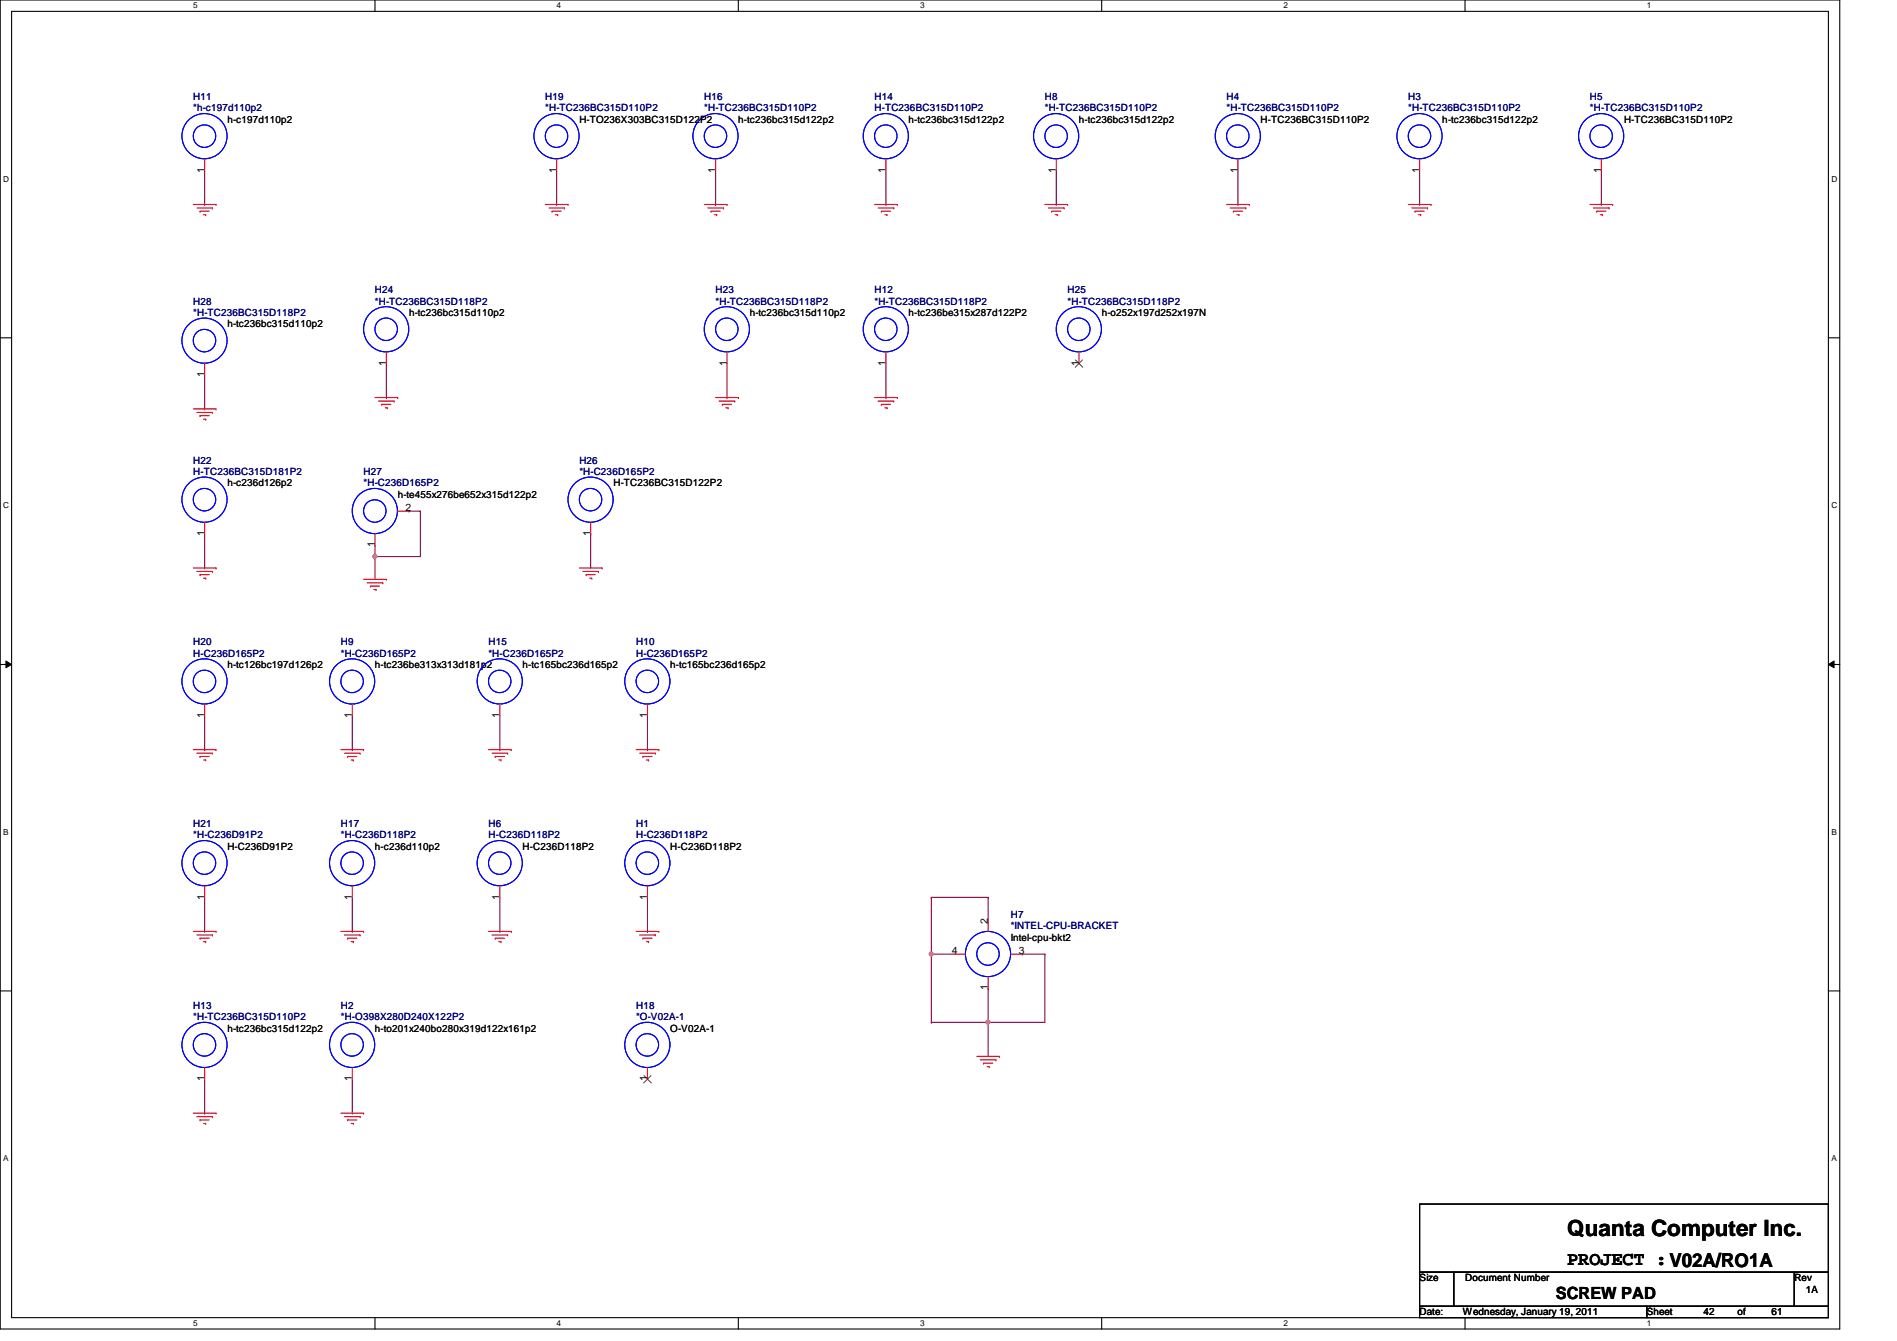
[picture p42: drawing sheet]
<svg xmlns="http://www.w3.org/2000/svg" width="297mm" height="210mm" viewBox="0 0 297 210" stroke-linecap="round" stroke-linejoin="round" font-family="sans-serif">
<defs><g id="words">
<text font-size="3.5" x="245.4" y="193.5">Quanta Computer Inc.</text>
<text font-size="3" x="245.4" y="198.1">PROJECT :V02A/RO1A</text>
<text font-size="2.6" x="243.6" y="203.3">SCREW PAD</text>
<g font-size="1.6" fill="#000080">
<text x="30.3" y="15.7">H11</text>
<text x="30.3" y="17.4">*h-c197d110p2</text>
<text x="85.4" y="15.7">H19</text>
<text x="85.4" y="17.4">*H-TC236BC315D110P2</text>
<text x="110.3" y="15.7">H16</text>
<text x="110.3" y="17.4">*H-TC236BC315D110P2</text>
<text x="136.9" y="15.7">H14</text>
<text x="136.9" y="17.4">H-TC236BC315D110P2</text>
<text x="163.6" y="15.7">H8</text>
<text x="163.6" y="17.4">*H-TC236BC315D110P2</text>
<text x="192.1" y="15.7">H4</text>
<text x="192.1" y="17.4">*H-TC236BC315D110P2</text>
<text x="220.5" y="15.7">H3</text>
<text x="220.5" y="17.4">*H-TC236BC315D110P2</text>
<text x="249" y="15.7">H5</text>
<text x="249" y="17.4">*H-TC236BC315D110P2</text>
<text x="30.3" y="47.7">H28</text>
<text x="58.7" y="45.9">H24</text>
<text x="58.7" y="47.7">*H-TC236BC315D118P2</text>
<text x="112.1" y="45.9">H23</text>
<text x="112.1" y="47.7">*H-TC236BC315D118P2</text>
<text x="136.9" y="45.9">H12</text>
<text x="136.9" y="47.7">*H-TC236BC315D118P2</text>
<text x="167.2" y="45.9">H25</text>
<text x="167.2" y="47.7">*H-TC236BC315D118P2</text>
<text x="30.3" y="49.4">*H-TC236BC315D118P2</text>
<text x="30.3" y="72.6">H22</text>
<text x="30.3" y="74.3">H-TC236BC315D181P2</text>
<text x="56.9" y="74.3">H27</text>
<text x="56.9" y="76.1">*H-C236D165P2</text>
<text x="90.7" y="72.6">H26</text>
<text x="90.7" y="74.3">*H-C236D165P2</text>
<text x="30.3" y="101">H20</text>
<text x="53.4" y="101">H9</text>
<text x="76.5" y="101">H15</text>
<text x="99.6" y="101">H10</text>
<text x="30.3" y="102.8">H-C236D165P2</text>
<text x="53.4" y="102.8">*H-C236D165P2</text>
<text x="76.5" y="102.8">*H-C236D165P2</text>
<text x="99.6" y="102.8">H-C236D165P2</text>
<text x="30.3" y="129.5">H21</text>
<text x="30.3" y="131.2">*H-C236D91P2</text>
<text x="53.4" y="129.5">H17</text>
<text x="53.4" y="131.2">*H-C236D118P2</text>
<text x="76.5" y="129.5">H6</text>
<text x="76.5" y="131.2">H-C236D118P2</text>
<text x="99.6" y="129.5">H1</text>
<text x="99.6" y="131.2">H-C236D118P2</text>
<text x="158.3" y="143.7">H7</text>
<text x="158.3" y="145.5">*INTEL-CPU-BRACKET</text>
<text x="30.3" y="157.9">H13</text>
<text x="30.3" y="159.7">*H-TC236BC315D110P2</text>
<text x="53.4" y="157.9">H2</text>
<text x="53.4" y="159.7">*H-O398X280D240X122P2</text>
<text x="99.6" y="157.9">H18</text>
<text x="99.6" y="159.7">*O-V02A-1</text>
</g>
<g font-size="1.6">
<text x="35.6" y="19.2">h-c197d110p2</text>
<text x="90.7" y="19.2">H-TO236X303BC315D122P2</text>
<text x="115.6" y="19.2">h-tc236bc315d122p2</text>
<text x="142.3" y="19.2">h-tc236bc315d122p2</text>
<text x="168.9" y="19.2">h-tc236bc315d122p2</text>
<text x="197.4" y="19.2">H-TC236BC315D110P2</text>
<text x="225.8" y="19.2">h-tc236bc315d122p2</text>
<text x="254.3" y="19.2">H-TC236BC315D110P2</text>
<text x="32" y="27" transform="rotate(-90 32 27)">1</text>
<text x="87.1" y="27" transform="rotate(-90 87.1 27)">1</text>
<text x="112" y="27" transform="rotate(-90 112 27)">1</text>
<text x="138.7" y="27" transform="rotate(-90 138.7 27)">1</text>
<text x="165.4" y="27" transform="rotate(-90 165.4 27)">1</text>
<text x="193.8" y="27" transform="rotate(-90 193.8 27)">1</text>
<text x="222.2" y="27" transform="rotate(-90 222.2 27)">1</text>
<text x="250.7" y="27" transform="rotate(-90 250.7 27)">1</text>
<text x="35.6" y="51.2">h-tc236bc315d110p2</text>
<text x="64" y="49.4">h-tc236bc315d110p2</text>
<text x="117.4" y="49.4">h-tc236bc315d110p2</text>
<text x="142.3" y="49.4">h-tc236be315x287d122P2</text>
<text x="172.5" y="49.4">h-o252x197d252x197N</text>
<text x="32" y="59" transform="rotate(-90 32 59)">1</text>
<text x="60.4" y="57.2" transform="rotate(-90 60.4 57.2)">1</text>
<text x="113.8" y="57.2" transform="rotate(-90 113.8 57.2)">1</text>
<text x="138.7" y="57.2" transform="rotate(-90 138.7 57.2)">1</text>
<text x="168.9" y="57.2" transform="rotate(-90 168.9 57.2)">1</text>
<text x="35.6" y="76.1">h-c236d126p2</text>
<text x="62.3" y="77.9">h-te455x276be652x315d122p2</text>
<text x="96.1" y="76.1">H-TC236BC315D122P2</text>
<text x="32" y="83.9" transform="rotate(-90 32 83.9)">1</text>
<text x="63.5" y="80">2</text>
<text x="92.5" y="83.9" transform="rotate(-90 92.5 83.9)">1</text>
<text x="58.7" y="85.7" transform="rotate(-90 58.7 85.7)">1</text>
<text x="35.6" y="104.6">h-tc126bc197d126p2</text>
<text x="58.7" y="104.6">h-tc236be313x313d181p2</text>
<text x="81.8" y="104.6">h-tc165bc236d165p2</text>
<text x="104.9" y="104.6">h-tc165bc236d165p2</text>
<text x="32" y="112.4" transform="rotate(-90 32 112.4)">1</text>
<text x="55.1" y="112.4" transform="rotate(-90 55.1 112.4)">1</text>
<text x="78.2" y="112.4" transform="rotate(-90 78.2 112.4)">1</text>
<text x="101.3" y="112.4" transform="rotate(-90 101.3 112.4)">1</text>
<text x="35.6" y="133">H-C236D91P2</text>
<text x="58.7" y="133">h-c236d110p2</text>
<text x="81.8" y="133">H-C236D118P2</text>
<text x="104.9" y="133">H-C236D118P2</text>
<text x="32" y="140.8" transform="rotate(-90 32 140.8)">1</text>
<text x="55.1" y="140.8" transform="rotate(-90 55.1 140.8)">1</text>
<text x="78.2" y="140.8" transform="rotate(-90 78.2 140.8)">1</text>
<text x="101.3" y="140.8" transform="rotate(-90 101.3 140.8)">1</text>
<text x="149.1" y="149.3">4</text>
<text x="154.7" y="144.6" transform="rotate(-90 154.7 144.6)">2</text>
<text x="158.3" y="147.2">Intel-cpu-bkt2</text>
<text x="159.5" y="149.3">3</text>
<text x="154.7" y="155" transform="rotate(-90 154.7 155)">1</text>
<text x="35.6" y="161.5">h-tc236bc315d122p2</text>
<text x="58.7" y="161.5">h-to201x240bo280x319d122x161p2</text>
<text x="104.9" y="161.5">O-V02A-1</text>
<text x="32" y="169.2" transform="rotate(-90 32 169.2)">1</text>
<text x="55.1" y="169.2" transform="rotate(-90 55.1 169.2)">1</text>
<text x="101.3" y="169.2" transform="rotate(-90 101.3 169.2)">1</text>
<text x="222.3" y="200.6">Size</text>
<text x="229.4" y="200.6">Document Number</text>
<text x="281" y="200.6">Rev</text>
<text x="282.7" y="202.4">1A</text>
<text x="222.3" y="205.9">Date:</text>
<text x="229.1" y="205.9">Wednesday, January 19, 2011</text>
<text x="257.8" y="205.9">Sheet</text>
<text x="266.7" y="205.9">42</text>
<text x="272.1" y="205.9">of</text>
<text x="277.4" y="205.9">61</text>
</g>
<g font-size="1.3">
<text x="30.3" y="1.3">5</text>
<text x="87.2" y="1.3">4</text>
<text x="144.1" y="1.3">3</text>
<text x="201" y="1.3">2</text>
<text x="257.8" y="1.3">1</text>
<text x=".5" y="28.4">D</text>
<text x="286.8" y="28.4">D</text>
<text x=".5" y="79.5">C</text>
<text x="286.8" y="79.5">C</text>
<text x=".5" y="130.7">B</text>
<text x="286.8" y="130.7">B</text>
<text x=".5" y="181.8">A</text>
<text x="286.8" y="181.8">A</text>
<text x="30.3" y="207.6">5</text>
<text x="87.2" y="207.6">4</text>
<text x="144.1" y="207.6">3</text>
<text x="201" y="207.6">2</text>
<text x="257.8" y="207.6">1</text>
</g>
</g></defs>
<path d="M0 0h288.1v208h-288.1zM1.8 1.8h284.5v204.4h-284.5z" fill="none" stroke="#000" stroke-width=".17"/>
<g fill="#fff">
<path d="M30.3 .2h.6v1.4h-.6z"/>
<path d="M30.3 206.4h.6v1.4h-.6z"/>
</g>
<path d="M58.7 0v1.8M58.7 206.2v1.8" fill="none" stroke="#000" stroke-width=".17"/>
<g fill="#fff">
<path d="M87.2 .2h.6v1.4h-.6z"/>
<path d="M87.2 206.4h.6v1.4h-.6z"/>
</g>
<path d="M115.6 0v1.8M115.6 206.2v1.8" fill="none" stroke="#000" stroke-width=".17"/>
<g fill="#fff">
<path d="M144.1 .2h.6v1.4h-.6z"/>
<path d="M144.1 206.4h.6v1.4h-.6z"/>
</g>
<path d="M172.5 0v1.8M172.5 206.2v1.8" fill="none" stroke="#000" stroke-width=".17"/>
<g fill="#fff">
<path d="M201 .2h.6v1.4h-.6z"/>
<path d="M201 206.4h.6v1.4h-.6z"/>
</g>
<path d="M229.4 0v1.8M229.4 206.2v1.8" fill="none" stroke="#000" stroke-width=".17"/>
<g fill="#fff">
<path d="M257.8 .2h.7v1.4h-.7z"/>
<path d="M257.8 206.4h.7v1.4h-.7z"/>
<path d="M.5 27.3h.9v1.4h-.9z"/>
<path d="M286.8 27.3h.9v1.4h-.9z"/>
<path d="M.5 78.4h.9v1.4h-.9z"/>
<path d="M286.8 78.4h.9v1.4h-.9z"/>
</g>
<path d="M0 52.9h1.8M286.3 52.9h1.8" fill="none" stroke="#000" stroke-width=".17"/>
<g fill="#fff">
<path d="M.5 129.5h.8v1.4h-.8z"/>
<path d="M286.8 129.5h.8v1.4h-.8z"/>
</g>
<path d="M0 104h1.8M286.3 104h1.8" fill="none" stroke="#000" stroke-width=".17"/>
<path d="M.9 103.5l.9 .5-.9 .5zM286.3 104l.9-.5v1z" fill="#000"/>
<path d="M.9 103.5l.9 .5-.9 .5zM286.3 104l.9-.5v1z" fill="none" stroke="#000" stroke-width=".16"/>
<g fill="#fff">
<path d="M.5 180.6h.8v1.4h-.8z"/>
<path d="M286.8 180.6h.8v1.4h-.8z"/>
</g>
<path d="M0 155.1h1.8M286.3 155.1h1.8" fill="none" stroke="#000" stroke-width=".17"/>
<path d="M92.5 83.6h.1M92.5 83.6v5.3M145.8 149.4h.1M145.8 149.4h3.6M145.8 149.4v10.6M154.7 154.7h.1M154.7 154.7v5.3M163.6 149.4h.1M163.6 149.4v10.6h-8.9M154.7 160h.1" fill="none" stroke="#800040" stroke-width=".17"/>
<circle cx="145.8" cy="149.3" r=".32" fill="#f0f"/>
<circle cx="145.8" cy="149.3" r=".32" fill="none" stroke="#f0f" stroke-width=".17"/>
<path d="M145.8 140.5h.1M145.8 140.5v8.9M154.7 140.5h.1M154.7 140.5v3.5M160.1 149.4h.1M160.1 149.4h3.5M154.7 160h.1M154.7 160v5.4" fill="none" stroke="#800040" stroke-width=".17"/>
<circle cx="154.7" cy="160" r=".32" fill="#f0f"/>
<circle cx="154.7" cy="160" r=".32" fill="none" stroke="#f0f" stroke-width=".17"/>
<g fill="none" stroke="#800040" stroke-width=".17">
<path d="M32 32h.1M32 26.7v5.3M87.2 32h.1M87.2 26.7v5.3M112.1 32h.1M112.1 26.7v5.3M138.7 32h.1M138.7 26.7v5.3M165.4 32h.1M165.4 26.7v5.3M193.8 32h.1M193.8 26.7v5.3"/>
<path d="M222.3 32h.1M222.3 26.7v5.3M250.7 32h.1M250.7 26.7v5.3M60.5 56.9v5.3M113.8 56.9v5.3M138.7 56.9v5.3M60.5 62.2h.1M113.8 62.2h.1M138.7 62.2h.1M32 88.9h.1M32 83.6v5.3"/>
<path d="M58.7 87.1h.1M58.7 87.1v3.6M65.8 80h.1M65.8 80v7.1h-7.1M32 117.3h.1M32 112v5.3M55.2 117.3h.1M55.2 112v5.3M78.3 117.3h.1M78.3 112v5.3M101.4 117.3h.1M101.4 112v5.3"/>
<path d="M32 145.8h.1M32 140.5v5.3M55.2 145.8h.1M55.2 140.5v5.3M78.3 145.8h.1M78.3 140.5v5.3M101.4 145.8h.1M101.4 140.5v5.3M145.8 140.5h.1M145.8 140.5h8.9M32 174.2h.1M32 168.9v5.3"/>
<path d="M55.2 174.2h.1M55.2 168.9v5.3M145.8 160h.1M145.8 160h8.9"/>
</g>
<circle cx="58.7" cy="87.1" r=".32" fill="#f0f"/>
<circle cx="58.7" cy="87.1" r=".32" fill="none" stroke="#f0f" stroke-width=".17"/>
<path d="M32 58.7v5.3M32 64h.1M58.7 85.3h.1M58.7 85.3v1.8M64 80h.1M64 80h1.8" fill="none" stroke="#800040" stroke-width=".17"/>
<g fill="none" stroke="#f00" stroke-width=".17">
<path d="M30.3 32h3.5M30.8 32.6h2.5M31.3 33.1h.1M31.3 33.1h1.5M31.9 33.6h.3M32 24.9v1.8M32.2 33.6h.1M33.3 32.6h.1M33.8 32h.1M85.4 32h3.5M85.9 32.6h2.5M86.4 33.1h.1"/>
<path d="M86.4 33.1h1.5M87 33.6h.3M87.2 24.9v1.8M87.3 33.6h.1M88.4 32.6h.1M88.9 32h.1M110.3 32h3.5M110.8 32.6h2.5M111.3 33.1h.1M111.3 33.1h1.5M111.9 33.6h.3M112.1 24.9v1.8"/>
<path d="M112.2 33.6h.1M113.3 32.6h.1M113.8 32h.1M136.9 32h3.6M137.5 32.6h2.5M138 33.1h.1M138 33.1h1.4M138.6 33.6h.3M138.7 24.9v1.8M138.9 33.6h.1M140 32.6h.1M140.5 32h.1"/>
<path d="M163.6 32h3.6M164.2 32.6h2.4M164.7 33.1h.1M164.7 33.1h1.4M165.2 33.6h.4M165.4 24.9v1.8M165.6 33.6h.1M166.6 32.6h.1M167.2 32h.1M192.1 32h3.5M192.6 32.6h2.5M193.1 33.1h.1"/>
<path d="M193.1 33.1h1.5M193.7 33.6h.3M193.8 24.9v1.8M194 33.6h.1M195.1 32.6h.1M195.6 32h.1M220.5 32h3.6M221.1 32.6h2.4M221.6 33.1h.1M221.6 33.1h1.4M222.1 33.6h.4M222.3 24.9v1.8"/>
<path d="M222.5 33.6h.1M223.5 32.6h.1M224.1 32h.1M249 32h3.5M249.5 32.6h2.5M250 33.1h.1M250 33.1h1.5M250.6 33.6h.3M250.7 24.9v1.8M250.9 33.6h.1M252 32.6h.1M252.5 32h.1"/>
<path d="M32 56.9v1.8M60.5 55.1v1.8M113.8 55.1v1.8M138.7 55.1v1.8M168.9 55.1v1.8M30.3 64h3.5M30.8 64.6h2.5M31.3 65.1h.1M31.3 65.1h1.5M31.9 65.6h.3M32.2 65.6h.1M33.3 64.6h.1"/>
<path d="M33.8 64h.1M58.7 62.2h3.6M59.3 62.8h2.4M59.8 63.3h.1M59.8 63.3h1.4M60.3 63.8h.4M60.7 63.8h.1M61.7 62.8h.1M62.3 62.2h.1M112.1 62.2h3.5M112.6 62.8h2.5M113.1 63.3h.1"/>
<path d="M113.1 63.3h1.5M113.7 63.8h.3M114 63.8h.1M115.1 62.8h.1M115.6 62.2h.1M136.9 62.2h3.6M137.5 62.8h2.5M138 63.3h.1M138 63.3h1.4M138.6 63.8h.3M138.9 63.8h.1M140 62.8h.1"/>
<path d="M140.5 62.2h.1M30.3 88.9h3.5M30.8 89.5h2.5M31.3 90h.1M31.3 90h1.5M31.9 90.5h.3M32 81.8v1.8M32.2 90.5h.1M33.3 89.5h.1M33.8 88.9h.1M56.9 90.7h3.6M57.5 91.2h2.4"/>
<path d="M58 91.7h.1M58 91.7h1.4M58.5 92.3h.4M58.7 83.6v1.7M58.9 92.3h.1M59.9 91.2h.1M60.5 90.7h.1M62.3 80h1.7M90.7 88.9h3.6M91.3 89.5h2.4M91.8 90h.1M91.8 90h1.4"/>
<path d="M92.3 90.5h.4M92.5 81.8v1.8M92.7 90.5h.1M93.7 89.5h.1M94.3 88.9h.1M30.3 117.3h3.5M30.8 117.9h2.5M31.3 118.4h.1M31.3 118.4h1.5M31.9 119h.3M32 110.2v1.8M32.2 119h.1"/>
<path d="M33.3 117.9h.1M33.8 117.3h.1M53.4 117.3h3.5M53.9 117.9h2.5M54.4 118.4h.1M54.4 118.4h1.5M55 119h.3M55.2 110.2v1.8M55.3 119h.1M56.4 117.9h.1M56.9 117.3h.1M76.5 117.3h3.5"/>
<path d="M77 117.9h2.5M77.6 118.4h.1M77.6 118.4h1.4M78.1 119h.3M78.3 110.2v1.8M78.4 119h.1M79.5 117.9h.1M80 117.3h.1M99.6 117.3h3.6M100.2 117.9h2.4M100.7 118.4h.1M100.7 118.4h1.4"/>
<path d="M101.2 119h.4M101.4 110.2v1.8M101.6 119h.1M102.6 117.9h.1M103.2 117.3h.1M32 138.7v1.8M55.2 138.7v1.8M78.3 138.7v1.8M101.4 138.7v1.8M30.3 145.8h3.5M30.8 146.3h2.5M31.3 146.9h.1"/>
<path d="M31.3 146.9h1.5M31.9 147.4h.3M32.2 147.4h.1M33.3 146.3h.1M33.8 145.8h.1M53.4 145.8h3.5M53.9 146.3h2.5M54.4 146.9h.1M54.4 146.9h1.5M55 147.4h.3M55.3 147.4h.1M56.4 146.3h.1"/>
<path d="M56.9 145.8h.1M76.5 145.8h3.5M77 146.3h2.5M77.6 146.9h.1M77.6 146.9h1.4M78.1 147.4h.3M78.4 147.4h.1M79.5 146.3h.1M80 145.8h.1M99.6 145.8h3.6M100.2 146.3h2.4M100.7 146.9h.1"/>
<path d="M100.7 146.9h1.4M101.2 147.4h.4M101.6 147.4h.1M102.6 146.3h.1M103.2 145.8h.1M149.4 149.4h1.8M154.7 144v1.8M154.7 152.9v1.8M158.3 149.4h1.8M30.3 174.2h3.5M30.8 174.8h2.5M31.3 175.3h.1"/>
<path d="M31.3 175.3h1.5M31.9 175.9h.3M32 167.1v1.8M32.2 175.9h.1M33.3 174.8h.1M33.8 174.2h.1M53.4 174.2h3.5M53.9 174.8h2.5M54.4 175.3h.1M54.4 175.3h1.5M55 175.9h.3M55.2 167.1v1.8"/>
<path d="M55.3 175.9h.1M56.4 174.8h.1M56.9 174.2h.1M101.4 167.1v1.8M152.9 165.4h3.6M153.5 165.9h2.5M154 166.4h.1M154 166.4h1.4M154.6 167h.3M154.9 167h.1M156 165.9h.1M156.5 165.4h.1"/>
</g>
<path d="M222.3 188.5h64v10.6h-64zM222.3 199.1h5.3v5.4h-5.3zM227.6 199.1h53.4v5.4h-53.4zM281 199.1h5.3v5.4h-5.3zM222.3 204.5h35.5v1.7h-35.5zM257.8 204.5h28.5v1.7h-28.5z" fill="none" stroke="#000" stroke-width=".17"/>
<g fill="none" stroke="#00f" stroke-width=".17">
<circle cx="32" cy="21.3" r="1.76"/>
<circle cx="32" cy="21.3" r="3.5"/>
<circle cx="87.1" cy="21.3" r="1.76"/>
<circle cx="87.1" cy="21.3" r="3.5"/>
<circle cx="112" cy="21.3" r="1.76"/>
<circle cx="112" cy="21.3" r="3.5"/>
<circle cx="138.7" cy="21.3" r="1.76"/>
<circle cx="138.7" cy="21.3" r="3.5"/>
<circle cx="165.4" cy="21.3" r="1.76"/>
<circle cx="165.4" cy="21.3" r="3.5"/>
<circle cx="193.8" cy="21.3" r="1.76"/>
<circle cx="193.8" cy="21.3" r="3.5"/>
<circle cx="222.3" cy="21.3" r="1.76"/>
<circle cx="222.3" cy="21.3" r="3.5"/>
<circle cx="250.7" cy="21.3" r="1.76"/>
<circle cx="250.7" cy="21.3" r="3.5"/>
<circle cx="32" cy="53.3" r="1.76"/>
<circle cx="32" cy="53.3" r="3.5"/>
<circle cx="60.5" cy="51.5" r="1.76"/>
<circle cx="60.5" cy="51.5" r="3.5"/>
<circle cx="113.8" cy="51.5" r="1.76"/>
<circle cx="113.8" cy="51.5" r="3.5"/>
<circle cx="138.7" cy="51.5" r="1.76"/>
<circle cx="138.7" cy="51.5" r="3.5"/>
<circle cx="168.9" cy="51.5" r="1.76"/>
<circle cx="168.9" cy="51.5" r="3.5"/>
<circle cx="32" cy="78.2" r="1.76"/>
<circle cx="32" cy="78.2" r="3.5"/>
<circle cx="58.7" cy="80" r="1.76"/>
<circle cx="58.7" cy="80" r="3.5"/>
<circle cx="92.5" cy="78.2" r="1.76"/>
<circle cx="92.5" cy="78.2" r="3.5"/>
<circle cx="32" cy="106.7" r="1.76"/>
<circle cx="32" cy="106.7" r="3.5"/>
<circle cx="55.1" cy="106.7" r="1.76"/>
<circle cx="55.1" cy="106.7" r="3.5"/>
<circle cx="78.2" cy="106.7" r="1.76"/>
<circle cx="78.2" cy="106.7" r="3.5"/>
<circle cx="101.4" cy="106.7" r="1.76"/>
<circle cx="101.4" cy="106.7" r="3.5"/>
<circle cx="32" cy="135.1" r="1.76"/>
<circle cx="32" cy="135.1" r="3.5"/>
<circle cx="55.1" cy="135.1" r="1.76"/>
<circle cx="55.1" cy="135.1" r="3.5"/>
<circle cx="78.2" cy="135.1" r="1.76"/>
<circle cx="78.2" cy="135.1" r="3.5"/>
<circle cx="101.4" cy="135.1" r="1.76"/>
<circle cx="101.4" cy="135.1" r="3.5"/>
<circle cx="154.7" cy="149.3" r="1.76"/>
<circle cx="154.7" cy="149.3" r="3.5"/>
<circle cx="32" cy="163.5" r="1.76"/>
<circle cx="32" cy="163.5" r="3.5"/>
<circle cx="55.1" cy="163.5" r="1.76"/>
<circle cx="55.1" cy="163.5" r="3.5"/>
<circle cx="101.4" cy="163.5" r="1.76"/>
<circle cx="101.4" cy="163.5" r="3.5"/>
</g>
<path d="M168.4 56.3l1.1 1.2M169.5 56.3l-1.1 1.2M100.8 168.4l1.2 1.1M101.9 168.4l-1.1 1.1" fill="none" stroke="#804000" stroke-width=".16"/>
<circle cx="145.8" cy="149.3" r=".32" fill="#f0f"/>
<circle cx="145.8" cy="149.3" r=".32" fill="none" stroke="#f0f" stroke-width=".17"/>
<circle cx="154.7" cy="160" r=".32" fill="#f0f"/>
<circle cx="154.7" cy="160" r=".32" fill="none" stroke="#f0f" stroke-width=".17"/>
<circle cx="58.7" cy="87.1" r=".32" fill="#f0f"/>
<circle cx="58.7" cy="87.1" r=".32" fill="none" stroke="#f0f" stroke-width=".17"/>
<use href="#words"/>
</svg>
